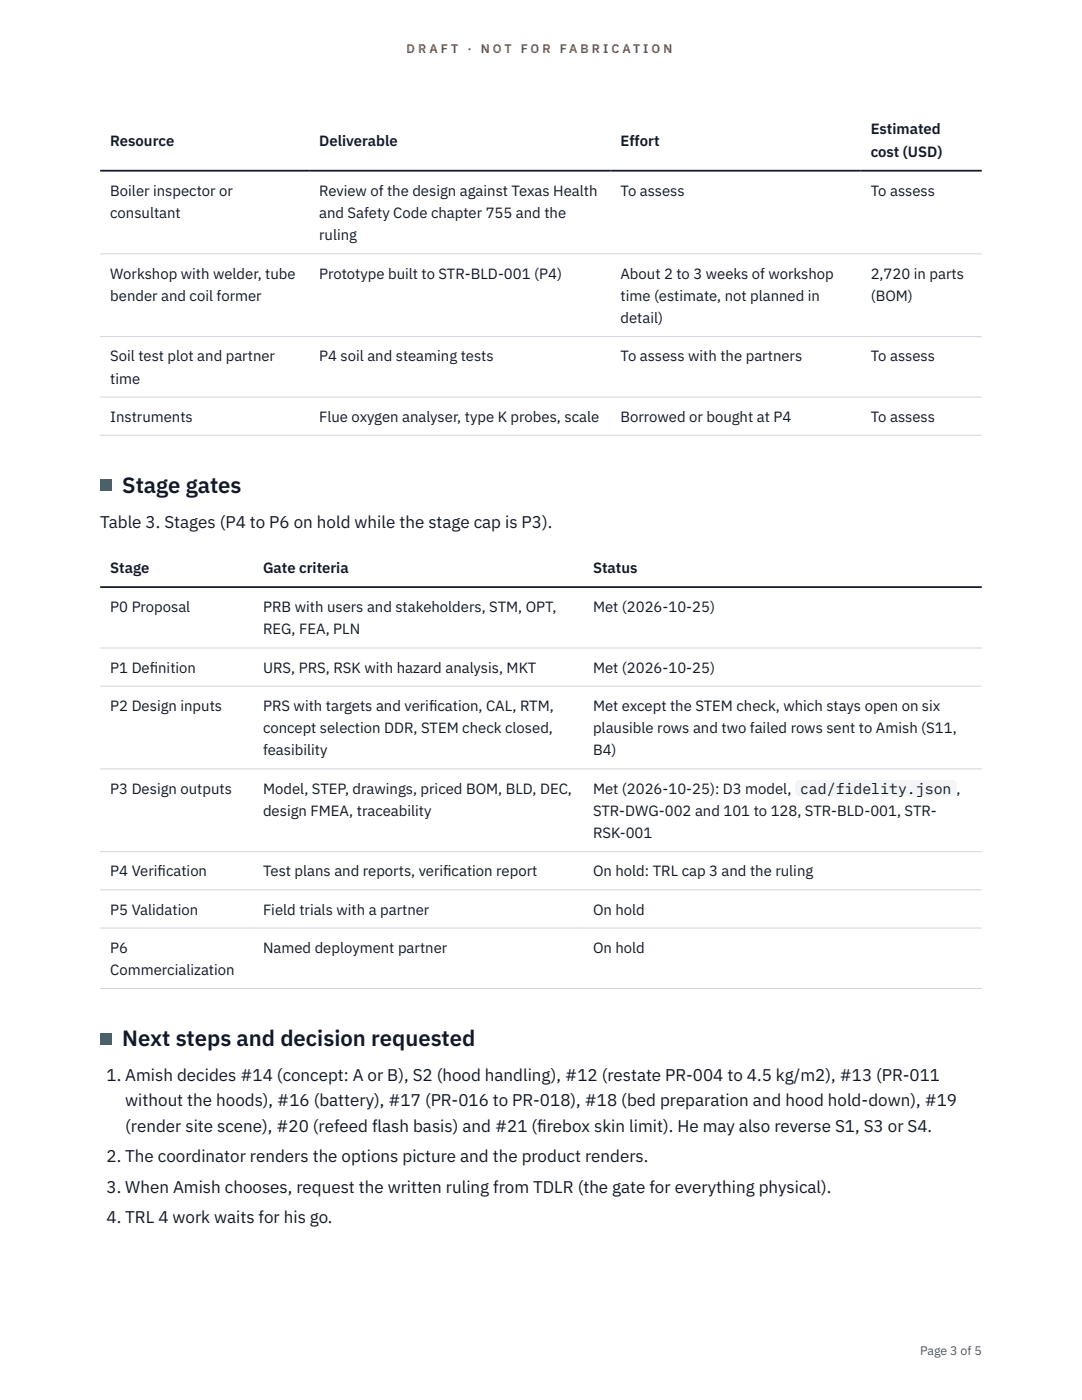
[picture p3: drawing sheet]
<svg xmlns="http://www.w3.org/2000/svg" width="216mm" height="279mm" viewBox="0 0 216 279" stroke-linecap="round" stroke-linejoin="round" font-family="sans-serif">
<defs><g id="words">
<g font-size="4.4" fill="#111827">
<text x="24.4" y="98.4">Stage gates</text>
<text x="24.4" y="208.8">Next steps and decision requested</text>
</g>
<g font-size="3.4" fill="#111827">
<text x="20" y="105.3">Table 3. Stages (P4 to P6 on hold while the stage cap is P3).</text>
<text x="21.2" y="215.7">1. Amish decides #14 (concept: A or B), S2 (hood handling), #12 (restate PR-004 to 4.5 kg/m2), #13 (PR-011</text>
<text x="25" y="220.8">without the hoods), #16 (battery), #17 (PR-016 to PR-018), #18 (bed preparation and hood hold-down), #19</text>
<text x="25" y="225.8">(render site scene), #20 (refeed flash basis) and #21 (f</text>
<text x="107.2" y="225.8">irebox skin limit). He may also reverse S1, S3 or S4.</text>
<text x="21.2" y="231.9">2. The coordinator renders the options picture and the product renders.</text>
<text x="21.2" y="238">3. When Amish chooses, request the written ruling from TDLR (the gate for everything physical).</text>
<text x="21.2" y="244.1">4. TRL 4 work waits for his go.</text>
</g>
<g font-size="3" fill="#111827">
<text x="22" y="29.1">Resource</text>
<text x="63.7" y="29.1">Deliverable</text>
<text x="123.8" y="29.1">Effort</text>
<text x="173.7" y="26.8">Estimated</text>
<text x="173.7" y="31.3">cost (USD)</text>
<text x="22" y="39.1">Boiler inspector or</text>
<text x="63.7" y="39.1">Review of the design against Texas Health</text>
<text x="123.8" y="39.1">To assess</text>
<text x="173.7" y="39.1">To assess</text>
<text x="22" y="43.5">consultant</text>
<text x="63.7" y="43.5">and Safety Code chapter 755 and the</text>
<text x="63.7" y="48">ruling</text>
<text x="22" y="55.6">Workshop with welder, tube</text>
<text x="63.7" y="55.6">Prototype built to STR-BLD-001 (P4)</text>
<text x="123.8" y="55.6">About 2 to 3 weeks of workshop</text>
<text x="173.7" y="55.6">2,720 in parts</text>
<text x="22" y="60">bender and coil former</text>
<text x="123.8" y="60">time (estimate, not planned in</text>
<text x="123.8" y="64.5">detail)</text>
<text x="173.7" y="60">(BOM)</text>
<text x="22" y="72.1">Soil test plot and partner</text>
<text x="22" y="76.5">time</text>
<text x="63.7" y="72.1">P4 soil and steaming tests</text>
<text x="123.8" y="72.1">To assess with the partners</text>
<text x="173.7" y="72.1">To assess</text>
<text x="22" y="84.2">Instruments</text>
<text x="63.7" y="84.2">Flue oxygen analyser, type K probes, scale</text>
<text x="123.8" y="84.2">Borrowed or bought at P4</text>
<text x="173.7" y="84.2">To assess</text>
<text x="22" y="114.4">Stage</text>
<text x="52.5" y="114.4">Gate criteria</text>
<text x="118.3" y="114.4">Status</text>
<text x="22" y="122.2">P0 Proposal</text>
<text x="52.5" y="122.2">PRB with users and stakeholders, STM, OPT,</text>
<text x="118.3" y="122.2">Met (2026-10-25)</text>
<text x="52.5" y="126.6">REG, FEA, PLN</text>
<text x="22" y="134.2">P1 Def</text>
<text x="29.9" y="134.2">inition</text>
<text x="52.5" y="134.2">URS, PRS, RSK with hazard analysis, MKT</text>
<text x="118.3" y="134.2">Met (2026-10-25)</text>
<text x="22" y="141.9">P2 Design inputs</text>
<text x="52.5" y="141.9">PRS with targets and verif</text>
<text x="85.6" y="141.9">ication, CAL, RTM,</text>
<text x="118.3" y="141.9">Met except the STEM check, which stays open on six</text>
<text x="52.5" y="146.3">concept selection DDR, STEM check closed,</text>
<text x="118.3" y="146.3">plausible rows and two failed rows sent to Amish (S11,</text>
<text x="52.5" y="150.8">feasibility</text>
<text x="118.3" y="150.8">B4)</text>
<text x="22" y="158.4">P3 Design outputs</text>
<text x="52.5" y="158.4">Model, STEP, drawings, priced BOM, BLD, DEC,</text>
<text x="118.3" y="158.4">Met (2026-10-25): D3 model,</text>
<text x="159.6" y="158.4">cad/fidelity.json</text>
<text x="190.9" y="158.4">,</text>
<text x="52.5" y="162.8">design FMEA, traceability</text>
<text x="118.3" y="162.8">STR-DWG-002 and 101 to 128, STR-BLD-001, STR-</text>
<text x="118.3" y="167.3">RSK-001</text>
<text x="22" y="174.9">P4 Verif</text>
<text x="31.4" y="174.9">ication</text>
<text x="52.5" y="174.9">Test plans and reports, verif</text>
<text x="88.4" y="174.9">ication report</text>
<text x="118.3" y="174.9">On hold: TRL cap 3 and the ruling</text>
<text x="22" y="182.5">P5 Validation</text>
<text x="52.5" y="182.5">Field trials with a partner</text>
<text x="118.3" y="182.5">On hold</text>
<text x="22" y="190.1">P6</text>
<text x="52.5" y="190.1">Named deployment partner</text>
<text x="118.3" y="190.1">On hold</text>
<text x="22" y="194.6">Commercialization</text>
</g>
<g font-size="2.5" fill="#b45309">
<text x="81.1" y="10.5">D R A F T</text>
<text x="93.3" y="10.5">·</text>
<text x="95.9" y="10.5">N O T</text>
<text x="103.9" y="10.5">F O R</text>
<text x="111.7" y="10.5">F A B R I C A T I O N</text>
</g>
<text font-size="2.5" fill="#4b5563" x="183.6" y="270.3">Page 3 of 5</text>
</g></defs>
<path d="M20 50.7h175.9M20 67.2h175.9M20 79.2h175.9M20 86.9h175.9M20 129.3h175.9M20 136.9h175.9M20 153.5h175.9M20 170h175.9M20 177.6h175.9M20 185.2h175.9M20 197.3h175.9" fill="none" stroke="#d1d5db" stroke-width=".2"/>
<path d="M20 34.1h175.9M20 117.2h175.9" fill="none" stroke="#111827" stroke-width=".35"/>
<path d="M20 95.8h2.2v2.2h-2.2z" fill="#0f766e"/>
<path d="M158.6 155.6h32.3v3.3h-32.3z" fill="#f3f4f6"/>
<path d="M20 206.2h2.2v2.2h-2.2z" fill="#0f766e"/>
<use href="#words"/>
</svg>
